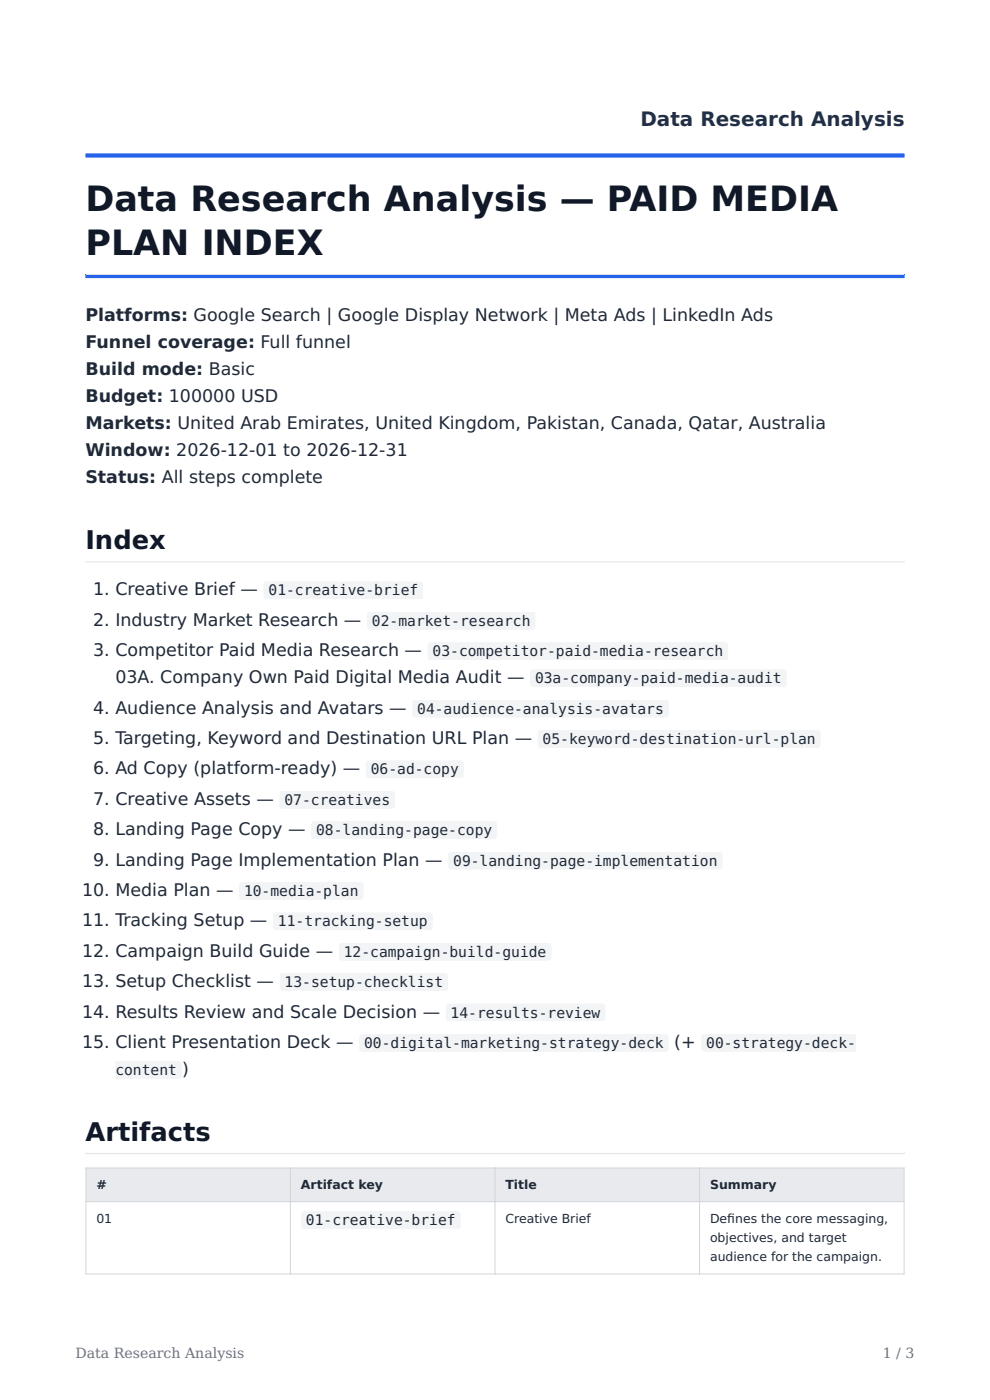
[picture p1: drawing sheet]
<svg xmlns="http://www.w3.org/2000/svg" width="210mm" height="297mm" viewBox="0 0 210 297" stroke-linecap="round" stroke-linejoin="round" font-family="sans-serif">
<defs><g id="words">
<g font-size="7.4" fill="#111827">
<text x="18.1" y="44.9">Data Research Analysis — PAID MEDIA</text>
<text x="18.1" y="54.1">PLAN INDEX</text>
</g>
<g font-size="5.5" fill="#111827">
<text x="18.1" y="116.5">Index</text>
<text x="18.1" y="242">Artifacts</text>
</g>
<text font-size="4.2" fill="#1e3050" x="135.8" y="26.7">Data Research Analysis</text>
<g font-size="3.7" fill="#1f2937">
<text x="18.1" y="68.1">Platforms: Google Search | Google Display Network | Meta Ads | LinkedIn Ads</text>
<text x="18.1" y="73.8">Funnel coverage: Full funnel</text>
<text x="18.1" y="79.6">Build mode: Basic</text>
<text x="18.1" y="85.3">Budget: 100000 USD</text>
<text x="18.1" y="91.1">Markets: United Arab Emirates, United Kingdom, Pakistan, Canada, Qatar, Australia</text>
<text x="18.1" y="96.8">Window: 2026-12-01 to 2026-12-31</text>
<text x="18.1" y="102.5">Status: All steps complete</text>
<text x="19.8" y="126.3">1. Creative Brief —</text>
<text x="19.8" y="132.8">2. Industry Market Research —</text>
<text x="19.8" y="139.2">3. Competitor Paid Media Research —</text>
<text x="24.5" y="145">03A. Company Own Paid Digital Media Audit —</text>
<text x="19.8" y="151.4">4. Audience Analysis and Avatars —</text>
<text x="19.8" y="157.8">5. Targeting, Keyword and Destination URL Plan —</text>
<text x="19.8" y="164.3">6. Ad Copy (platform-ready) —</text>
<text x="19.8" y="170.7">7. Creative Assets —</text>
<text x="19.8" y="177.2">8. Landing Page Copy —</text>
<text x="19.8" y="183.6">9. Landing Page Implementation Plan —</text>
<text x="17.4" y="190.1">10. Media Plan —</text>
<text x="17.4" y="196.5">11. Tracking Setup —</text>
<text x="17.4" y="203">12. Campaign Build Guide —</text>
<text x="17.4" y="209.4">13. Setup Checklist —</text>
<text x="17.4" y="215.9">14. Results Review and Scale Decision —</text>
<text x="17.4" y="222.3">15. Client Presentation Deck —</text>
<text x="143" y="222.3">(+</text>
<text x="38.6" y="228.1">)</text>
</g>
<g font-size="3.1" fill="#1f2937">
<text x="57" y="126.3">01-creative-brief</text>
<text x="78.9" y="132.8">02-market-research</text>
<text x="91.8" y="139.2">03-competitor-paid-media-research</text>
<text x="113.5" y="145">03a-company-paid-media-audit</text>
<text x="88.5" y="151.4">04-audience-analysis-avatars</text>
<text x="115.1" y="157.8">05-keyword-destination-url-plan</text>
<text x="78.7" y="164.3">06-ad-copy</text>
<text x="60.3" y="170.7">07-creatives</text>
<text x="67.1" y="177.2">08-landing-page-copy</text>
<text x="96.1" y="183.6">09-landing-page-implementation</text>
<text x="51.8" y="190.1">10-media-plan</text>
<text x="59" y="196.5">11-tracking-setup</text>
<text x="72.9" y="203">12-campaign-build-guide</text>
<text x="60.4" y="209.4">13-setup-checklist</text>
<text x="95.6" y="215.9">14-results-review</text>
<text x="77.2" y="222.3">00-digital-marketing-strategy-deck</text>
<text x="149.8" y="222.3">00-strategy-deck-</text>
<text x="24.5" y="228.1">content</text>
<text x="64.9" y="259.9">01-creative-brief</text>
</g>
<g font-size="3" fill="#6b7280">
<text x="16" y="288">Data Research Analysis</text>
<text x="187.3" y="288">1 / 3</text>
</g>
<g font-size="2.6" fill="#1f2937">
<text x="20.4" y="252.3">#</text>
<text x="63.8" y="252.3">Artifact key</text>
<text x="107.2" y="252.3">Title</text>
<text x="150.6" y="252.3">Summary</text>
<text x="20.4" y="259.4">01</text>
<text x="107.2" y="259.4">Creative Brief</text>
<text x="150.6" y="259.4">Def</text>
<text x="150.6" y="263.5">objectives, and target</text>
<text x="154.3" y="259.4">ines the core messaging,</text>
<text x="150.6" y="267.6">audience for the campaign.</text>
</g>
</g></defs>
<path d="M18.1 33h173.8" fill="none" stroke="#2563eb" stroke-width=".88" stroke-linecap="butt"/>
<path d="M18.1 58.2l173.8 .1zM18.1 58.2h173.8v.8h-173.8z" fill-rule="evenodd" fill="#2563eb"/>
<g fill="#e5e7eb">
<path d="M18.1 119l173.8 .1zM18.1 119h173.8v.3h-173.8z" fill-rule="evenodd"/>
<path d="M18.1 244.5l173.8 .1zM18.1 244.5h173.8v.4h-173.8z" fill-rule="evenodd"/>
</g>
<g fill="#e8eaee">
<path d="M18.2 247.8h43.4v7.1h-43.4z"/>
<path d="M61.6 247.8h43.4v7.1h-43.4z"/>
<path d="M105 247.8h43.4v7.1h-43.4z"/>
<path d="M148.4 247.8h43.4v7.1h-43.4z"/>
</g>
<path d="M18.1 247.8h173.8M18.1 254.9h173.8M18.2 247.7v22.7M61.6 247.7v22.7M105 247.7v22.7M148.4 247.7v22.7M191.8 247.7v22.7M18.1 270.3h173.8" fill="none" stroke="#d1d5db" stroke-width=".21"/>
<g fill="#f3f4f6">
<path d="M55.9 123.3h33.9v3.8h-33.9z"/>
<path d="M77.8 129.8h35.8v3.8h-35.8z"/>
<path d="M90.7 136.2h63.8v3.8h-63.8z"/>
<path d="M112.4 142h54.5v3.8h-54.5z"/>
<path d="M87.4 148.4h54.5v3.8h-54.5z"/>
<path d="M114.1 154.9h60v3.8h-60z"/>
<path d="M77.6 161.3h20.8v3.8h-20.8z"/>
<path d="M59.3 167.8h24.5v3.8h-24.5z"/>
<path d="M66 174.2h39.5v3.8h-39.5z"/>
<path d="M95.1 180.7h58.2v3.8h-58.2z"/>
<path d="M50.7 187.1h26.4v3.8h-26.4z"/>
<path d="M57.9 193.5h33.9v3.9h-33.9z"/>
<path d="M71.9 200h45.1v3.8h-45.1z"/>
<path d="M59.3 206.4h35.8v3.9h-35.8z"/>
<path d="M94.5 212.9h33.9v3.8h-33.9z"/>
<path d="M76.2 219.3h65.6v3.8h-65.6z"/>
<path d="M148.7 219.3h32.9v3.8h-32.9z"/>
<path d="M24.5 225.1h14.1v3.8h-14.1z"/>
<path d="M63.8 256.9h33.9v3.9h-33.9z"/>
</g>
<use href="#words"/>
</svg>
